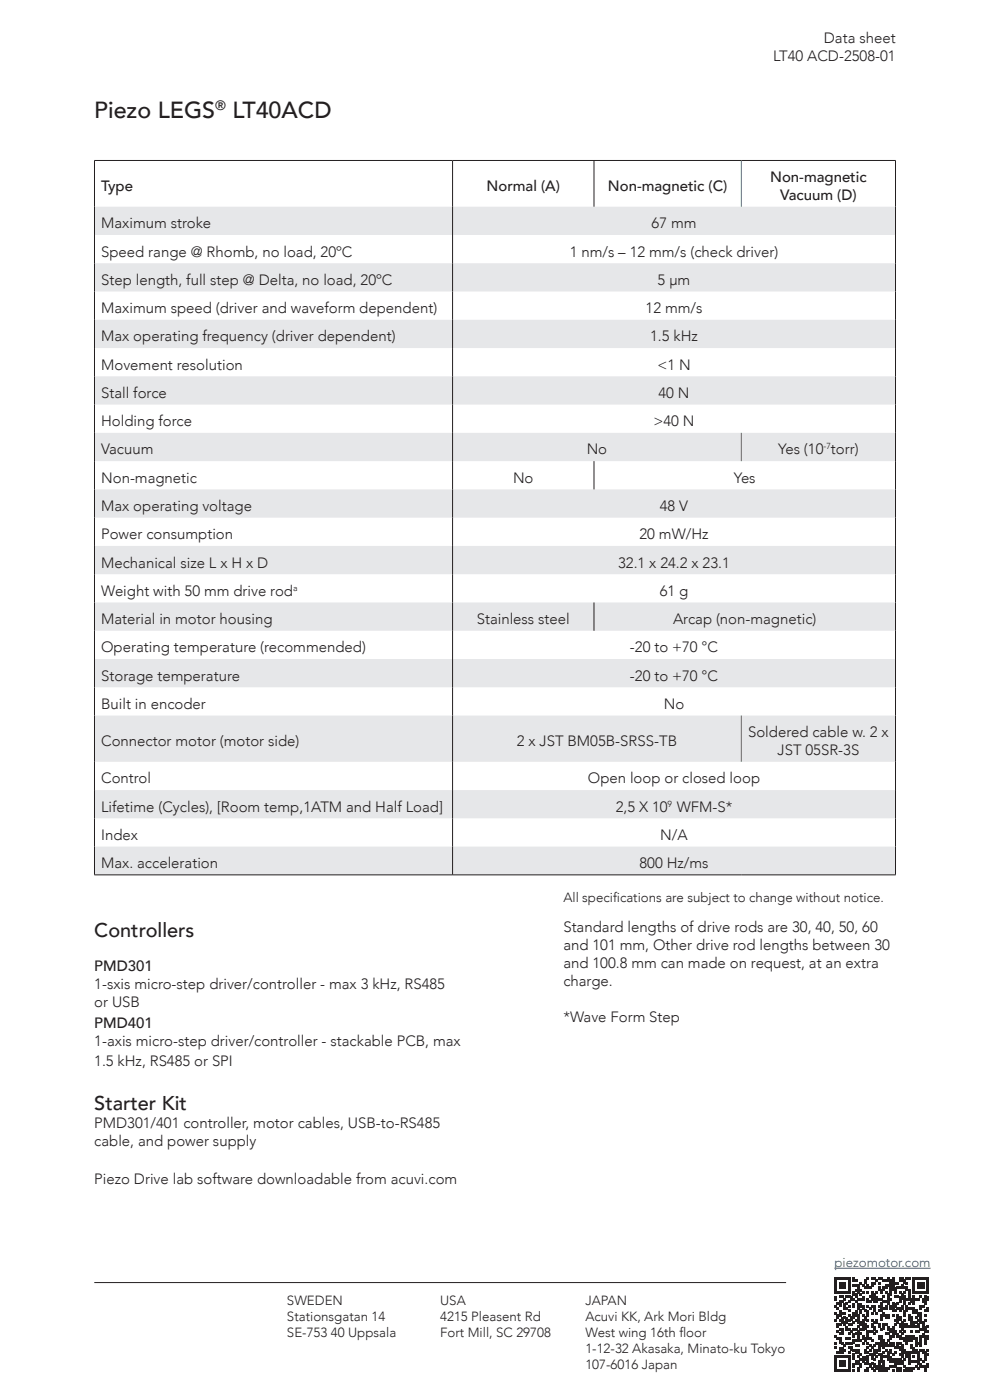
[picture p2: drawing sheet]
<svg xmlns="http://www.w3.org/2000/svg" width="210mm" height="297mm" viewBox="0 0 210 297" stroke-linecap="round" stroke-linejoin="round" font-family="sans-serif">
<defs><g id="words">
<g font-size="4.9" fill="#231f20">
<text x="20" y="24.9">Piezo LEGS</text>
<text x="49.3" y="24.9">LT40ACD</text>
</g>
<g font-size="4.2" fill="#231f20">
<text x="20" y="198.8">Controllers</text>
<text x="20" y="235.5">Starter Kit</text>
</g>
<g font-size="3.2" fill="#231f20">
<text x="174.8" y="9.2">Data sheet</text>
<text x="164" y="13">LT40 ACD-2508-01</text>
<text x="21.5" y="40.5">Type</text>
<text x="103.2" y="40.5">Normal (A)</text>
<text x="128.9" y="40.5">Non-magnetic (C)</text>
<text x="163.4" y="38.6">Non-magnetic</text>
<text x="165.5" y="42.4">Vacuum (D)</text>
<text x="21.5" y="48.4">Maximum stroke</text>
<text x="138.2" y="48.4">67 mm</text>
<text x="21.5" y="54.4">Speed range @ Rhomb, no load, 20ºC</text>
<text x="120.9" y="54.4">1 nm/s – 12 mm/s (check driver)</text>
<text x="21.5" y="60.4">Step length, full step @ Delta, no load, 20ºC</text>
<text x="139.5" y="60.4">5 µm</text>
<text x="21.5" y="66.4">Maximum speed (driver and waveform dependent)</text>
<text x="136.9" y="66.4">12 mm/s</text>
<text x="21.5" y="72.4">Max operating frequency (driver dependent)</text>
<text x="137.9" y="72.4">1.5 kHz</text>
<text x="21.5" y="78.4">Movement resolution</text>
<text x="139.4" y="78.4">&lt;1 N</text>
<text x="21.5" y="84.4">Stall force</text>
<text x="139.7" y="84.4">40 N</text>
<text x="21.5" y="90.4">Holding force</text>
<text x="138.6" y="90.4">&gt;40 N</text>
<text x="21.5" y="96.4">Vacuum</text>
<text x="124.4" y="96.4">No</text>
<text x="165.1" y="96.4">Yes (10 torr)</text>
<text x="21.5" y="102.4">Non-magnetic</text>
<text x="108.8" y="102.4">No</text>
<text x="155.7" y="102.4">Yes</text>
<text x="21.5" y="108.4">Max operating voltage</text>
<text x="140" y="108.4">48 V</text>
<text x="21.5" y="114.4">Power consumption</text>
<text x="135.7" y="114.4">20 mW/Hz</text>
<text x="21.5" y="120.4">Mechanical size L x H x D</text>
<text x="131.1" y="120.4">32.1 x 24.2 x 23.1</text>
<text x="21.5" y="126.4">Weight with 50 mm drive rod</text>
<text x="139.9" y="126.4">61 g</text>
<text x="21.5" y="132.4">Material in motor housing</text>
<text x="101.1" y="132.4">Stainless steel</text>
<text x="142.8" y="132.4">Arcap (non-magnetic)</text>
<text x="21.5" y="138.4">Operating temperature (recommended)</text>
<text x="133.6" y="138.4">-20 to +70 °C</text>
<text x="21.5" y="144.4">Storage temperature</text>
<text x="133.6" y="144.4">-20 to +70 °C</text>
<text x="21.5" y="150.4">Built in encoder</text>
<text x="140.8" y="150.4">No</text>
<text x="21.5" y="158.3">Connector motor (motor side)</text>
<text x="109.6" y="158.3">2 x JST BM05B-SRSS-TB</text>
<text x="158.7" y="156.4">Soldered cable w. 2 x</text>
<text x="164.9" y="160.2">JST 05SR-3S</text>
<text x="21.5" y="166.2">Control</text>
<text x="124.7" y="166.2">Open loop or closed loop</text>
<text x="21.5" y="172.2">Lifetime (Cycles), [Room temp,1ATM and Half Load]</text>
<text x="130.6" y="172.2">2,5 X 10 WFM-S*</text>
<text x="21.5" y="178.2">Index</text>
<text x="140.1" y="178.2">N/A</text>
<text x="21.5" y="184.2">Max. acceleration</text>
<text x="135.7" y="184.2">800 Hz/ms</text>
<text x="119.5" y="197.7">Standard lengths of drive rods are 30, 40, 50, 60</text>
<text x="119.5" y="201.5">and 101 mm, Other drive rod lengths between 30</text>
<text x="20" y="206">PMD301</text>
<text x="20" y="209.8">1-sxis micro-step driver/controller - max 3 kHz, RS485</text>
<text x="119.5" y="205.3">and 100.8 mm can made on request, at an extra</text>
<text x="119.5" y="209.1">charge.</text>
<text x="20" y="213.6">or USB</text>
<text x="20" y="218.2">PMD401</text>
<text x="20" y="222">1-axis micro-step driver/controller - stackable PCB, max</text>
<text x="119.5" y="216.8">*Wave Form Step</text>
<text x="20" y="226.2">1.5 kHz, RS485 or SPI</text>
<text x="20" y="239.3">PMD301/401 controller, motor cables, USB-to-RS485</text>
<text x="20" y="243.2">cable, and power supply</text>
<text x="20" y="251.2">Piezo Drive lab software downloadable from acuvi.com</text>
</g>
<text font-size="2.9" fill="#231f20" x="45.6" y="23.3">®</text>
<g font-size="2.8" fill="#231f20">
<text x="119.5" y="191.3">All specif</text>
<text x="130.1" y="191.3">ications are subject to change without notice.</text>
<text x="60.9" y="276.8">SWEDEN</text>
<text x="60.9" y="280.2">Stationsgatan 14</text>
<text x="93.4" y="276.8">USA</text>
<text x="93.4" y="280.2">4215 Pleasent Rd</text>
<text x="124.2" y="276.8">JAPAN</text>
<text x="124.2" y="280.2">Acuvi KK, Ark Mori Bldg</text>
<text x="60.9" y="283.6">SE-753 40 Uppsala</text>
<text x="93.4" y="283.6">Fort Mill, SC 29708</text>
<text x="124.2" y="283.6">West wing 16th f</text>
<text x="124.2" y="287">1-12-32 Akasaka, Minato-ku Tokyo</text>
<text x="144.1" y="283.6">loor</text>
<text x="124.2" y="290.4">107-6016 Japan</text>
</g>
<text font-size="2.8" fill="#175d9e" x="177" y="268.8">piezomotor.com</text>
<g font-size="1.9" fill="#231f20">
<text x="174.7" y="95.4">-7</text>
<text x="62.2" y="125.3">a</text>
<text x="141.6" y="171.1">9</text>
</g>
</g></defs>
<path d="M20 43.9h76v5.9h-76zM96 43.9h94v5.9h-94zM20 55.8h76v6h-76zM96 55.8h94v6h-94zM20 67.8h76v6h-76zM96 67.8h94v6h-94zM20 79.8h76v6h-76zM96 79.8h94v6h-94zM20 91.8h76v6h-76zM96 91.8h61.2v6h-61.2zM157.2 91.8h32.8v6h-32.8zM20 103.8h76v6h-76zM96 103.8h94v6h-94zM20 115.8h76v6h-76zM96 115.8h94v6h-94zM20 127.8h76v6h-76zM96 127.8h30v6h-30zM126 127.8h64v6h-64zM20 139.8h76v6h-76zM96 139.8h94v6h-94zM20 151.8h76v9.8h-76zM96 151.8h61.2v9.8h-61.2zM157.2 151.8h32.8v9.8h-32.8zM20 167.6h76v6h-76zM96 167.6h94v6h-94zM20 179.6h76v6h-76zM96 179.6h94v6h-94z" fill="#e6e7e9"/>
<path d="M20 34h170M20 34.1v151.5M96 34.1v151.5M126 34.1v9.8M190 34.1v151.5M126 97.8v6M126 127.8v6M20 185.6h170" fill="none" stroke="#231f20" stroke-width=".21"/>
<path d="M157.2 34.1v9.8M157.2 91.8v6M157.2 151.8v9.8" fill="none" stroke="#40ae49" stroke-width=".21"/>
<g fill="#231f20">
<path d="M177 271h.4v3.4h-.4z"/>
<path d="M177 274.9h.4v1h-.4z"/>
<path d="M177 276.9h.4v.4h-.4z"/>
<path d="M177 278.3h.4v.5h-.4z"/>
<path d="M177 279.8h.4v.5h-.4z"/>
<path d="M177 283.2h.4v.5h-.4z"/>
<path d="M177 284.7h.4v.5h-.4z"/>
<path d="M177 285.7h.4v.5h-.4z"/>
<path d="M177 287.6h.4v3.5h-.4z"/>
<path d="M177.4 271h.5v.5h-.5z"/>
<path d="M177.4 273.9h.5v.5h-.5z"/>
<path d="M177.4 276.4h.5v.5h-.5z"/>
<path d="M177.4 277.3h.5v.5h-.5z"/>
<path d="M177.4 278.8h.5v1h-.5z"/>
<path d="M177.4 280.8h.5v.9h-.5z"/>
<path d="M177.4 282.2h.5v.5h-.5z"/>
<path d="M177.4 283.7h.5v.5h-.5z"/>
<path d="M177.4 286.6h.5v.5h-.5z"/>
<path d="M177.4 287.6h.5v.5h-.5z"/>
<path d="M177.4 290.6h.5v.5h-.5z"/>
<path d="M177.9 271h.5v.5h-.5z"/>
<path d="M177.9 272h.5v1.4h-.5z"/>
<path d="M177.9 273.9h.5v.5h-.5z"/>
<path d="M177.9 274.9h.5v.5h-.5z"/>
<path d="M177.9 275.9h.5v1.4h-.5z"/>
<path d="M177.9 277.8h.5v1.5h-.5z"/>
<path d="M177.9 279.8h.5v.5h-.5z"/>
<path d="M177.9 280.8h.5v.5h-.5z"/>
<path d="M177.9 281.7h.5v.5h-.5z"/>
<path d="M177.9 282.7h.5v.5h-.5z"/>
<path d="M177.9 283.7h.5v1.5h-.5z"/>
<path d="M177.9 285.7h.5v1.4h-.5z"/>
<path d="M177.9 287.6h.5v.5h-.5z"/>
<path d="M177.9 288.6h.5v1.5h-.5z"/>
<path d="M177.9 290.6h.5v.5h-.5z"/>
<path d="M178.4 271h.5v.5h-.5z"/>
<path d="M178.4 272h.5v1.4h-.5z"/>
<path d="M178.4 273.9h.5v.5h-.5z"/>
<path d="M178.4 274.9h.5v.5h-.5z"/>
<path d="M178.4 275.9h.5v.5h-.5z"/>
<path d="M178.4 278.3h.5v.5h-.5z"/>
<path d="M178.4 279.3h.5v1.5h-.5z"/>
<path d="M178.4 281.7h.5v1.5h-.5z"/>
<path d="M178.4 284.7h.5v.5h-.5z"/>
<path d="M178.4 285.7h.5v1.4h-.5z"/>
<path d="M178.4 287.6h.5v.5h-.5z"/>
<path d="M178.4 288.6h.5v1.5h-.5z"/>
<path d="M178.4 290.6h.5v.5h-.5z"/>
<path d="M178.9 271h.5v.5h-.5z"/>
<path d="M178.9 272h.5v1.4h-.5z"/>
<path d="M178.9 273.9h.5v.5h-.5z"/>
<path d="M178.9 275.4h.5v.5h-.5z"/>
<path d="M178.9 276.4h.5v1.4h-.5z"/>
<path d="M178.9 278.3h.5v.5h-.5z"/>
<path d="M178.9 279.3h.5v.5h-.5z"/>
<path d="M178.9 280.3h.5v1h-.5z"/>
<path d="M178.9 285.2h.5v.5h-.5z"/>
<path d="M178.9 286.2h.5v.4h-.5z"/>
<path d="M178.9 287.6h.5v.5h-.5z"/>
<path d="M178.9 288.6h.5v1.5h-.5z"/>
<path d="M178.9 290.6h.5v.5h-.5z"/>
<path d="M179.4 271h.5v.5h-.5z"/>
<path d="M179.4 273.9h.5v.5h-.5z"/>
<path d="M179.4 274.9h.5v.5h-.5z"/>
<path d="M179.4 276.4h.5v.5h-.5z"/>
<path d="M179.4 277.3h.5v.5h-.5z"/>
<path d="M179.4 279.3h.5v1.5h-.5z"/>
<path d="M179.4 281.3h.5v.9h-.5z"/>
<path d="M179.4 283.7h.5v.5h-.5z"/>
<path d="M179.4 284.7h.5v.5h-.5z"/>
<path d="M179.4 287.6h.5v.5h-.5z"/>
<path d="M179.4 290.6h.5v.5h-.5z"/>
<path d="M179.9 271h.5v3.4h-.5z"/>
<path d="M179.9 274.9h.5v.5h-.5z"/>
<path d="M179.9 275.9h.5v.5h-.5z"/>
<path d="M179.9 276.9h.5v.4h-.5z"/>
<path d="M179.9 277.8h.5v.5h-.5z"/>
<path d="M179.9 278.8h.5v.5h-.5z"/>
<path d="M179.9 279.8h.5v.5h-.5z"/>
<path d="M179.9 280.8h.5v.5h-.5z"/>
<path d="M179.9 281.7h.5v.5h-.5z"/>
<path d="M179.9 282.7h.5v.5h-.5z"/>
<path d="M179.9 283.7h.5v.5h-.5z"/>
<path d="M179.9 284.7h.5v.5h-.5z"/>
<path d="M179.9 285.7h.5v.5h-.5z"/>
<path d="M179.9 286.6h.5v.5h-.5z"/>
<path d="M179.9 287.6h.5v3.5h-.5z"/>
<path d="M180.4 274.9h.5v1h-.5z"/>
<path d="M180.4 279.3h.5v1h-.5z"/>
<path d="M180.4 280.8h.5v.5h-.5z"/>
<path d="M180.4 282.2h.5v.5h-.5z"/>
<path d="M180.4 284.7h.5v.5h-.5z"/>
<path d="M180.4 285.7h.5v.9h-.5z"/>
<path d="M180.9 271h.5v1h-.5z"/>
<path d="M180.9 272.4h.5v.5h-.5z"/>
<path d="M180.9 273.9h.5v1h-.5z"/>
<path d="M180.9 275.4h.5v.5h-.5z"/>
<path d="M180.9 276.4h.5v.9h-.5z"/>
<path d="M180.9 278.3h.5v1.5h-.5z"/>
<path d="M180.9 280.3h.5v.5h-.5z"/>
<path d="M180.9 281.7h.5v.5h-.5z"/>
<path d="M180.9 282.7h.5v1h-.5z"/>
<path d="M180.9 284.2h.5v1h-.5z"/>
<path d="M180.9 286.2h.5v.4h-.5z"/>
<path d="M180.9 287.1h.5v1.5h-.5z"/>
<path d="M180.9 289.1h.5v1h-.5z"/>
<path d="M180.9 290.6h.5v.5h-.5z"/>
<path d="M181.4 271.5h.5v.5h-.5z"/>
<path d="M181.4 272.4h.5v.5h-.5z"/>
<path d="M181.4 273.4h.5v.5h-.5z"/>
<path d="M181.4 274.4h.5v1h-.5z"/>
<path d="M181.4 275.9h.5v.5h-.5z"/>
<path d="M181.4 277.8h.5v1.5h-.5z"/>
<path d="M181.4 279.8h.5v.5h-.5z"/>
<path d="M181.4 281.7h.5v.5h-.5z"/>
<path d="M181.4 282.7h.5v.5h-.5z"/>
<path d="M181.4 284.2h.5v.5h-.5z"/>
<path d="M181.4 285.2h.5v.5h-.5z"/>
<path d="M181.4 286.2h.5v.9h-.5z"/>
<path d="M181.4 288.6h.5v1h-.5z"/>
<path d="M181.9 272.4h.4v2h-.4z"/>
<path d="M181.9 275.4h.4v.5h-.4z"/>
<path d="M181.9 276.4h.4v1.4h-.4z"/>
<path d="M181.9 278.8h.4v2h-.4z"/>
<path d="M181.9 281.3h.4v.4h-.4z"/>
<path d="M181.9 282.2h.4v2.5h-.4z"/>
<path d="M181.9 285.2h.4v.5h-.4z"/>
<path d="M181.9 286.2h.4v.9h-.4z"/>
<path d="M181.9 287.6h.4v.5h-.4z"/>
<path d="M181.9 288.6h.4v1h-.4z"/>
<path d="M181.9 290.1h.4v1h-.4z"/>
<path d="M182.3 272h.5v.4h-.5z"/>
<path d="M182.3 273.4h.5v.5h-.5z"/>
<path d="M182.3 274.4h.5v.5h-.5z"/>
<path d="M182.3 275.4h.5v.5h-.5z"/>
<path d="M182.3 276.4h.5v.9h-.5z"/>
<path d="M182.3 277.8h.5v1h-.5z"/>
<path d="M182.3 280.3h.5v1h-.5z"/>
<path d="M182.3 281.7h.5v.5h-.5z"/>
<path d="M182.3 282.7h.5v.5h-.5z"/>
<path d="M182.3 284.2h.5v.5h-.5z"/>
<path d="M182.3 287.1h.5v.5h-.5z"/>
<path d="M182.3 288.1h.5v.5h-.5z"/>
<path d="M182.3 289.1h.5v1h-.5z"/>
<path d="M182.8 272.4h.5v.5h-.5z"/>
<path d="M182.8 273.9h.5v.5h-.5z"/>
<path d="M182.8 274.9h.5v1h-.5z"/>
<path d="M182.8 276.9h.5v.9h-.5z"/>
<path d="M182.8 278.8h.5v.5h-.5z"/>
<path d="M182.8 279.8h.5v2.4h-.5z"/>
<path d="M182.8 283.2h.5v1h-.5z"/>
<path d="M182.8 284.7h.5v.5h-.5z"/>
<path d="M182.8 287.6h.5v1.5h-.5z"/>
<path d="M183.3 271.5h.5v.9h-.5z"/>
<path d="M183.3 272.9h.5v.5h-.5z"/>
<path d="M183.3 277.8h.5v.5h-.5z"/>
<path d="M183.3 279.3h.5v1h-.5z"/>
<path d="M183.3 280.8h.5v1.4h-.5z"/>
<path d="M183.3 283.7h.5v1h-.5z"/>
<path d="M183.3 286.2h.5v.9h-.5z"/>
<path d="M183.3 287.6h.5v1h-.5z"/>
<path d="M183.3 289.1h.5v.5h-.5z"/>
<path d="M183.3 290.6h.5v.5h-.5z"/>
<path d="M183.8 271h.5v.5h-.5z"/>
<path d="M183.8 272.4h.5v1h-.5z"/>
<path d="M183.8 273.9h.5v.5h-.5z"/>
<path d="M183.8 275.4h.5v1h-.5z"/>
<path d="M183.8 276.9h.5v.4h-.5z"/>
<path d="M183.8 277.8h.5v1.5h-.5z"/>
<path d="M183.8 279.8h.5v.5h-.5z"/>
<path d="M183.8 281.3h.5v.4h-.5z"/>
<path d="M183.8 282.2h.5v2h-.5z"/>
<path d="M183.8 284.7h.5v.5h-.5z"/>
<path d="M183.8 285.7h.5v.5h-.5z"/>
<path d="M183.8 286.6h.5v.5h-.5z"/>
<path d="M183.8 287.6h.5v2h-.5z"/>
<path d="M183.8 290.1h.5v1h-.5z"/>
<path d="M184.3 272.9h.5v.5h-.5z"/>
<path d="M184.3 274.9h.5v.5h-.5z"/>
<path d="M184.3 275.9h.5v.5h-.5z"/>
<path d="M184.3 277.3h.5v.5h-.5z"/>
<path d="M184.3 282.2h.5v.5h-.5z"/>
<path d="M184.3 283.7h.5v.5h-.5z"/>
<path d="M184.3 285.2h.5v.5h-.5z"/>
<path d="M184.3 286.2h.5v.4h-.5z"/>
<path d="M184.3 287.1h.5v.5h-.5z"/>
<path d="M184.3 289.1h.5v1h-.5z"/>
<path d="M184.8 271h.5v.5h-.5z"/>
<path d="M184.8 272h.5v.9h-.5z"/>
<path d="M184.8 273.9h.5v2h-.5z"/>
<path d="M184.8 276.9h.5v.4h-.5z"/>
<path d="M184.8 278.3h.5v.5h-.5z"/>
<path d="M184.8 279.8h.5v.5h-.5z"/>
<path d="M184.8 280.8h.5v.9h-.5z"/>
<path d="M184.8 282.2h.5v.5h-.5z"/>
<path d="M184.8 284.2h.5v.5h-.5z"/>
<path d="M184.8 285.7h.5v.5h-.5z"/>
<path d="M184.8 287.1h.5v1.5h-.5z"/>
<path d="M184.8 289.1h.5v.5h-.5z"/>
<path d="M184.8 290.1h.5v.5h-.5z"/>
<path d="M185.3 271h.5v.5h-.5z"/>
<path d="M185.3 272h.5v.4h-.5z"/>
<path d="M185.3 274.4h.5v2h-.5z"/>
<path d="M185.3 276.9h.5v1.4h-.5z"/>
<path d="M185.3 280.3h.5v.5h-.5z"/>
<path d="M185.3 281.3h.5v.9h-.5z"/>
<path d="M185.3 282.7h.5v.5h-.5z"/>
<path d="M185.3 285.2h.5v.5h-.5z"/>
<path d="M185.3 286.2h.5v1.4h-.5z"/>
<path d="M185.3 288.1h.5v.5h-.5z"/>
<path d="M185.3 289.1h.5v1h-.5z"/>
<path d="M185.3 290.6h.5v.5h-.5z"/>
<path d="M185.8 271.5h.5v.5h-.5z"/>
<path d="M185.8 273.9h.5v.5h-.5z"/>
<path d="M185.8 274.9h.5v1.5h-.5z"/>
<path d="M185.8 278.3h.5v.5h-.5z"/>
<path d="M185.8 279.8h.5v1h-.5z"/>
<path d="M185.8 282.2h.5v.5h-.5z"/>
<path d="M185.8 284.7h.5v.5h-.5z"/>
<path d="M185.8 286.2h.5v.9h-.5z"/>
<path d="M185.8 287.6h.5v.5h-.5z"/>
<path d="M185.8 289.6h.5v1h-.5z"/>
<path d="M186.3 271h.5v.5h-.5z"/>
<path d="M186.3 272h.5v.4h-.5z"/>
<path d="M186.3 272.9h.5v1h-.5z"/>
<path d="M186.3 275.4h.5v.5h-.5z"/>
<path d="M186.3 276.9h.5v.4h-.5z"/>
<path d="M186.3 277.8h.5v.5h-.5z"/>
<path d="M186.3 280.8h.5v.9h-.5z"/>
<path d="M186.3 283.2h.5v1h-.5z"/>
<path d="M186.3 284.7h.5v1.9h-.5z"/>
<path d="M186.3 287.1h.5v.5h-.5z"/>
<path d="M186.3 288.6h.5v2.5h-.5z"/>
<path d="M186.8 271h.4v.5h-.4z"/>
<path d="M186.8 273.4h.4v1h-.4z"/>
<path d="M186.8 275.4h.4v.5h-.4z"/>
<path d="M186.8 276.4h.4v1.9h-.4z"/>
<path d="M186.8 278.8h.4v1.5h-.4z"/>
<path d="M186.8 281.7h.4v.5h-.4z"/>
<path d="M186.8 283.2h.4v2.5h-.4z"/>
<path d="M186.8 287.1h.4v2h-.4z"/>
<path d="M186.8 289.6h.4v1.5h-.4z"/>
<path d="M187.2 271.5h.5v.5h-.5z"/>
<path d="M187.2 272.9h.5v1h-.5z"/>
<path d="M187.2 274.9h.5v.5h-.5z"/>
<path d="M187.2 275.9h.5v.5h-.5z"/>
<path d="M187.2 277.3h.5v.5h-.5z"/>
<path d="M187.2 278.3h.5v1h-.5z"/>
<path d="M187.2 280.8h.5v1.4h-.5z"/>
<path d="M187.2 284.2h.5v2h-.5z"/>
<path d="M187.2 286.6h.5v.5h-.5z"/>
<path d="M187.2 287.6h.5v.5h-.5z"/>
<path d="M187.2 288.6h.5v2.5h-.5z"/>
<path d="M187.7 271.5h.5v.5h-.5z"/>
<path d="M187.7 272.4h.5v1h-.5z"/>
<path d="M187.7 273.9h.5v.5h-.5z"/>
<path d="M187.7 275.9h.5v.5h-.5z"/>
<path d="M187.7 276.9h.5v.9h-.5z"/>
<path d="M187.7 278.8h.5v1h-.5z"/>
<path d="M187.7 280.8h.5v.5h-.5z"/>
<path d="M187.7 282.7h.5v.5h-.5z"/>
<path d="M187.7 284.7h.5v1h-.5z"/>
<path d="M187.7 286.2h.5v.4h-.5z"/>
<path d="M187.7 287.6h.5v.5h-.5z"/>
<path d="M187.7 290.1h.5v1h-.5z"/>
<path d="M188.2 271h.5v1h-.5z"/>
<path d="M188.2 272.4h.5v.5h-.5z"/>
<path d="M188.2 274.4h.5v2.5h-.5z"/>
<path d="M188.2 278.8h.5v1h-.5z"/>
<path d="M188.2 281.3h.5v.9h-.5z"/>
<path d="M188.2 282.7h.5v.5h-.5z"/>
<path d="M188.2 284.2h.5v.5h-.5z"/>
<path d="M188.2 285.2h.5v.5h-.5z"/>
<path d="M188.2 286.6h.5v2h-.5z"/>
<path d="M188.2 290.1h.5v.5h-.5z"/>
<path d="M188.7 271.5h.5v3.4h-.5z"/>
<path d="M188.7 275.4h.5v.5h-.5z"/>
<path d="M188.7 276.9h.5v.9h-.5z"/>
<path d="M188.7 281.7h.5v1h-.5z"/>
<path d="M188.7 283.2h.5v1h-.5z"/>
<path d="M188.7 284.7h.5v1h-.5z"/>
<path d="M188.7 286.2h.5v.9h-.5z"/>
<path d="M188.7 287.6h.5v1.5h-.5z"/>
<path d="M188.7 289.6h.5v.5h-.5z"/>
<path d="M189.2 271h.5v2.9h-.5z"/>
<path d="M189.2 276.4h.5v1.9h-.5z"/>
<path d="M189.2 278.8h.5v.5h-.5z"/>
<path d="M189.2 281.3h.5v2.4h-.5z"/>
<path d="M189.2 284.7h.5v1h-.5z"/>
<path d="M189.2 287.1h.5v.5h-.5z"/>
<path d="M189.2 288.1h.5v1h-.5z"/>
<path d="M189.2 289.6h.5v.5h-.5z"/>
<path d="M189.2 290.6h.5v.5h-.5z"/>
<path d="M189.7 272h.5v.4h-.5z"/>
<path d="M189.7 272.9h.5v1.5h-.5z"/>
<path d="M189.7 274.9h.5v.5h-.5z"/>
<path d="M189.7 276.4h.5v.9h-.5z"/>
<path d="M189.7 277.8h.5v.5h-.5z"/>
<path d="M189.7 279.8h.5v.5h-.5z"/>
<path d="M189.7 280.8h.5v.5h-.5z"/>
<path d="M189.7 282.2h.5v1h-.5z"/>
<path d="M189.7 285.7h.5v.5h-.5z"/>
<path d="M189.7 286.6h.5v.5h-.5z"/>
<path d="M189.7 288.1h.5v2h-.5z"/>
<path d="M190.2 272h.5v.4h-.5z"/>
<path d="M190.2 272.9h.5v.5h-.5z"/>
<path d="M190.2 274.9h.5v.5h-.5z"/>
<path d="M190.2 276.4h.5v.5h-.5z"/>
<path d="M190.2 277.3h.5v.5h-.5z"/>
<path d="M190.2 278.8h.5v2h-.5z"/>
<path d="M190.2 282.7h.5v1h-.5z"/>
<path d="M190.2 284.7h.5v1.5h-.5z"/>
<path d="M190.2 288.1h.5v1.5h-.5z"/>
<path d="M190.2 290.1h.5v1h-.5z"/>
<path d="M190.7 271h.5v1h-.5z"/>
<path d="M190.7 272.9h.5v.5h-.5z"/>
<path d="M190.7 273.9h.5v.5h-.5z"/>
<path d="M190.7 274.9h.5v1.5h-.5z"/>
<path d="M190.7 277.3h.5v1h-.5z"/>
<path d="M190.7 279.3h.5v1h-.5z"/>
<path d="M190.7 280.8h.5v.9h-.5z"/>
<path d="M190.7 282.2h.5v.5h-.5z"/>
<path d="M190.7 283.2h.5v1h-.5z"/>
<path d="M190.7 284.7h.5v.5h-.5z"/>
<path d="M190.7 285.7h.5v.9h-.5z"/>
<path d="M190.7 287.1h.5v.5h-.5z"/>
<path d="M190.7 288.1h.5v1.5h-.5z"/>
<path d="M190.7 290.1h.5v1h-.5z"/>
<path d="M191.2 271h.5v1h-.5z"/>
<path d="M191.2 272.4h.5v1h-.5z"/>
<path d="M191.2 274.4h.5v1.5h-.5z"/>
<path d="M191.2 276.9h.5v.9h-.5z"/>
<path d="M191.2 280.3h.5v1.9h-.5z"/>
<path d="M191.2 282.7h.5v.5h-.5z"/>
<path d="M191.2 283.7h.5v.5h-.5z"/>
<path d="M191.2 285.2h.5v2.9h-.5z"/>
<path d="M191.2 288.6h.5v1h-.5z"/>
<path d="M191.7 271.5h.4v.9h-.4z"/>
<path d="M191.7 272.9h.4v.5h-.4z"/>
<path d="M191.7 273.9h.4v.5h-.4z"/>
<path d="M191.7 274.9h.4v2h-.4z"/>
<path d="M191.7 277.8h.4v1.5h-.4z"/>
<path d="M191.7 279.8h.4v.5h-.4z"/>
<path d="M191.7 280.8h.4v.9h-.4z"/>
<path d="M191.7 282.2h.4v.5h-.4z"/>
<path d="M191.7 283.7h.4v1h-.4z"/>
<path d="M191.7 286.2h.4v.9h-.4z"/>
<path d="M191.7 288.1h.4v.5h-.4z"/>
<path d="M191.7 289.6h.4v.5h-.4z"/>
<path d="M191.7 290.6h.4v.5h-.4z"/>
<path d="M192.1 271h.5v.5h-.5z"/>
<path d="M192.1 272h.5v.4h-.5z"/>
<path d="M192.1 272.9h.5v1h-.5z"/>
<path d="M192.1 275.4h.5v.5h-.5z"/>
<path d="M192.1 276.9h.5v1.4h-.5z"/>
<path d="M192.1 280.8h.5v.9h-.5z"/>
<path d="M192.1 283.2h.5v2h-.5z"/>
<path d="M192.1 286.6h.5v1.5h-.5z"/>
<path d="M192.1 290.1h.5v1h-.5z"/>
<path d="M192.6 271h.5v.5h-.5z"/>
<path d="M192.6 273.4h.5v2.5h-.5z"/>
<path d="M192.6 276.4h.5v.5h-.5z"/>
<path d="M192.6 277.3h.5v.5h-.5z"/>
<path d="M192.6 278.8h.5v1.5h-.5z"/>
<path d="M192.6 281.3h.5v.4h-.5z"/>
<path d="M192.6 283.2h.5v1.5h-.5z"/>
<path d="M192.6 286.6h.5v3h-.5z"/>
<path d="M192.6 290.1h.5v1h-.5z"/>
<path d="M193.1 275.4h.5v1h-.5z"/>
<path d="M193.1 277.3h.5v.5h-.5z"/>
<path d="M193.1 279.3h.5v2.4h-.5z"/>
<path d="M193.1 282.2h.5v.5h-.5z"/>
<path d="M193.1 283.2h.5v1.5h-.5z"/>
<path d="M193.1 285.2h.5v1h-.5z"/>
<path d="M193.1 286.6h.5v.5h-.5z"/>
<path d="M193.1 288.6h.5v.5h-.5z"/>
<path d="M193.1 290.1h.5v1h-.5z"/>
<path d="M193.6 271h.5v3.4h-.5z"/>
<path d="M193.6 274.9h.5v2h-.5z"/>
<path d="M193.6 277.3h.5v1.5h-.5z"/>
<path d="M193.6 280.3h.5v1.4h-.5z"/>
<path d="M193.6 283.2h.5v1h-.5z"/>
<path d="M193.6 285.7h.5v1.4h-.5z"/>
<path d="M193.6 287.6h.5v.5h-.5z"/>
<path d="M193.6 288.6h.5v.5h-.5z"/>
<path d="M193.6 290.1h.5v.5h-.5z"/>
<path d="M194.1 271h.5v.5h-.5z"/>
<path d="M194.1 273.9h.5v.5h-.5z"/>
<path d="M194.1 275.4h.5v.5h-.5z"/>
<path d="M194.1 277.8h.5v1h-.5z"/>
<path d="M194.1 279.3h.5v.5h-.5z"/>
<path d="M194.1 280.3h.5v.5h-.5z"/>
<path d="M194.1 281.3h.5v.4h-.5z"/>
<path d="M194.1 282.2h.5v.5h-.5z"/>
<path d="M194.1 283.7h.5v2h-.5z"/>
<path d="M194.1 286.2h.5v.9h-.5z"/>
<path d="M194.1 288.6h.5v.5h-.5z"/>
<path d="M194.1 289.6h.5v.5h-.5z"/>
<path d="M194.6 271h.5v.5h-.5z"/>
<path d="M194.6 272h.5v1.4h-.5z"/>
<path d="M194.6 273.9h.5v.5h-.5z"/>
<path d="M194.6 275.4h.5v.5h-.5z"/>
<path d="M194.6 278.3h.5v1h-.5z"/>
<path d="M194.6 279.8h.5v.5h-.5z"/>
<path d="M194.6 280.8h.5v.9h-.5z"/>
<path d="M194.6 282.2h.5v.5h-.5z"/>
<path d="M194.6 284.7h.5v.5h-.5z"/>
<path d="M194.6 286.6h.5v3h-.5z"/>
<path d="M194.6 290.1h.5v.5h-.5z"/>
<path d="M195.1 271h.5v.5h-.5z"/>
<path d="M195.1 272h.5v1.4h-.5z"/>
<path d="M195.1 273.9h.5v.5h-.5z"/>
<path d="M195.1 274.9h.5v.5h-.5z"/>
<path d="M195.1 276.9h.5v.9h-.5z"/>
<path d="M195.1 278.3h.5v2.5h-.5z"/>
<path d="M195.1 281.7h.5v.5h-.5z"/>
<path d="M195.1 283.2h.5v2.5h-.5z"/>
<path d="M195.1 286.2h.5v.4h-.5z"/>
<path d="M195.1 288.1h.5v.5h-.5z"/>
<path d="M195.1 289.1h.5v1h-.5z"/>
<path d="M195.6 271h.5v.5h-.5z"/>
<path d="M195.6 272h.5v1.4h-.5z"/>
<path d="M195.6 273.9h.5v.5h-.5z"/>
<path d="M195.6 275.4h.5v1h-.5z"/>
<path d="M195.6 276.9h.5v.4h-.5z"/>
<path d="M195.6 280.3h.5v1.9h-.5z"/>
<path d="M195.6 282.7h.5v1h-.5z"/>
<path d="M195.6 286.2h.5v.9h-.5z"/>
<path d="M195.6 288.6h.5v.5h-.5z"/>
<path d="M195.6 289.6h.5v.5h-.5z"/>
<path d="M196.1 271h.5v.5h-.5z"/>
<path d="M196.1 273.9h.5v.5h-.5z"/>
<path d="M196.1 274.9h.5v2h-.5z"/>
<path d="M196.1 277.8h.5v.5h-.5z"/>
<path d="M196.1 278.8h.5v.5h-.5z"/>
<path d="M196.1 279.8h.5v.5h-.5z"/>
<path d="M196.1 281.3h.5v1.4h-.5z"/>
<path d="M196.1 283.2h.5v2h-.5z"/>
<path d="M196.1 286.6h.5v2h-.5z"/>
<path d="M196.1 289.6h.5v1.5h-.5z"/>
<path d="M196.6 271h.4v3.4h-.4z"/>
<path d="M196.6 274.9h.4v1h-.4z"/>
<path d="M196.6 277.3h.4v1h-.4z"/>
<path d="M196.6 281.3h.4v.4h-.4z"/>
<path d="M196.6 282.2h.4v.5h-.4z"/>
<path d="M196.6 283.2h.4v1h-.4z"/>
<path d="M196.6 286.2h.4v.4h-.4z"/>
<path d="M196.6 287.1h.4v.5h-.4z"/>
<path d="M196.6 289.1h.4v1h-.4z"/>
</g>
<path d="M177 269h20.4" fill="none" stroke="#175d9e" stroke-width=".21"/>
<path d="M20 272.1h146.7" fill="none" stroke="#231f20" stroke-width=".21"/>
<use href="#words"/>
</svg>
